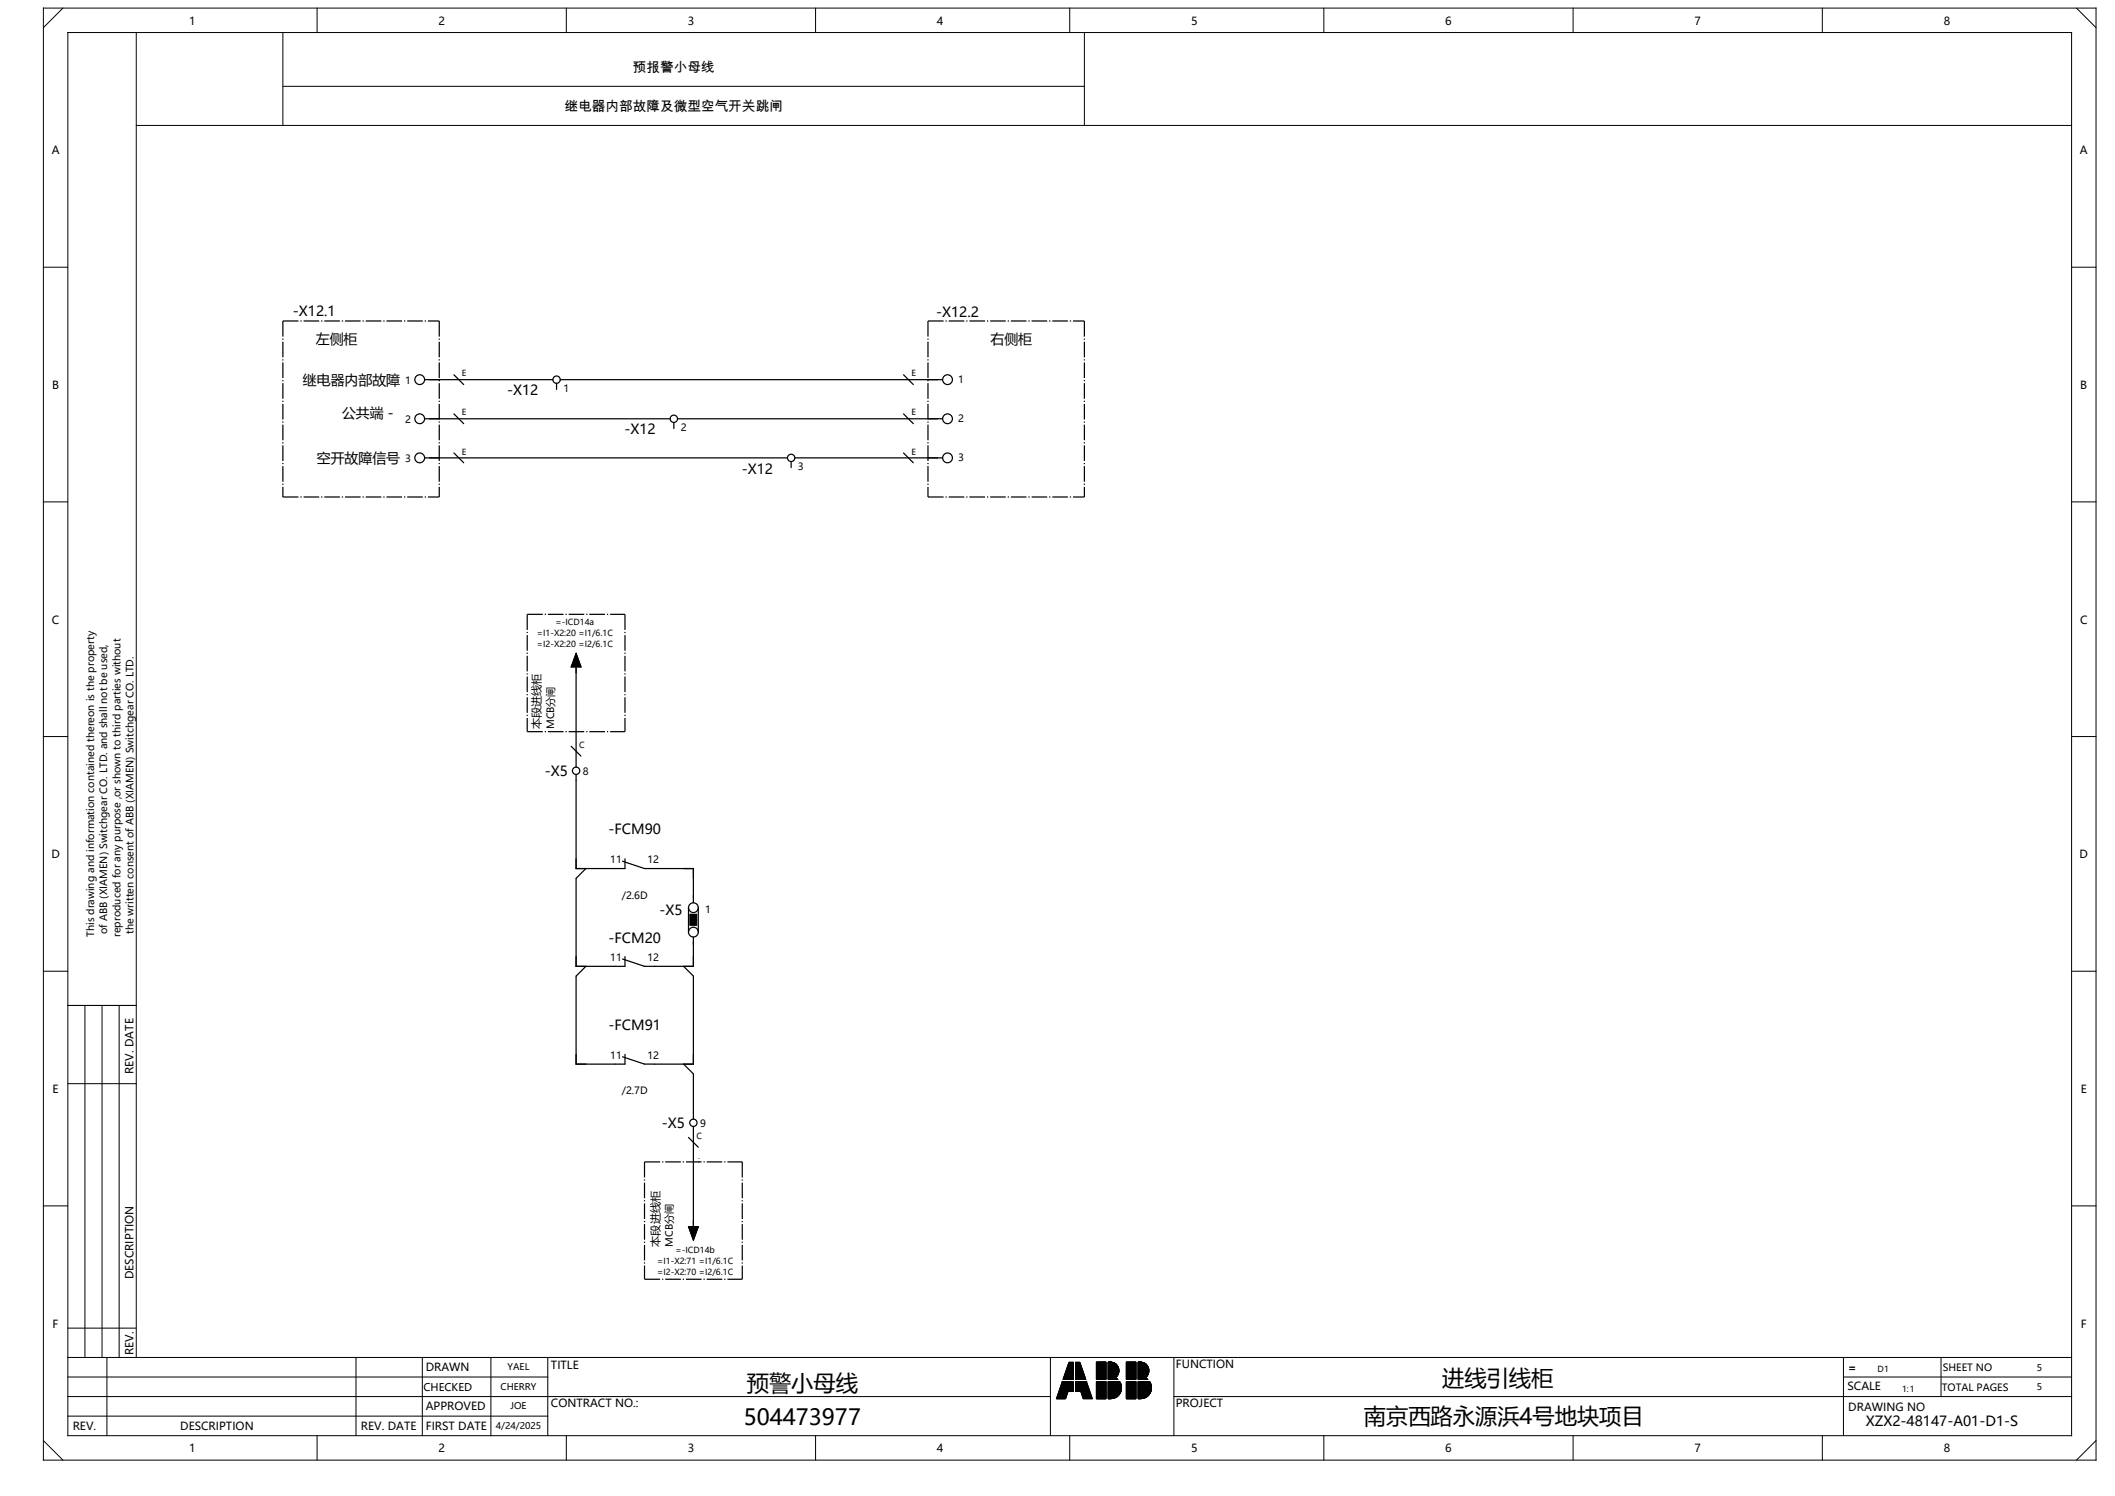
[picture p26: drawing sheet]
<svg xmlns="http://www.w3.org/2000/svg" width="297mm" height="210mm" viewBox="0 0 297 210" stroke-linecap="round" stroke-linejoin="round" font-family="sans-serif">
<defs><g id="words">
<g font-size="3.1">
<text x="104.9" y="195.2">预警小母线</text>
<text x="202.5" y="194.5">进线引线柜</text>
<text x="104.4" y="200">504473977</text>
<text x="191.5" y="199.9">南京西路永源浜4号地块项目</text>
</g>
<g font-size="2">
<text x="41.1" y="44.4">-X12.1</text>
<text x="131.5" y="44.5">-X12.2</text>
<text x="44.4" y="48.3">左侧柜</text>
<text x="139.1" y="48.3">右侧柜</text>
<text x="42.5" y="54.1">继电器内部故障</text>
<text x="48" y="58.7">公共端－</text>
<text x="71.2" y="55.5">-X12</text>
<text x="44.5" y="65.1">空开故障信号</text>
<text x="87.7" y="61">-X12</text>
<text x="104.2" y="66.5">-X12</text>
<text x="76.5" y="109">-X5</text>
<text x="85.4" y="117.1">-FCM90</text>
<text x="92.6" y="128.5">-X5</text>
<text x="85.4" y="132.4">-FCM20</text>
<text x="85.4" y="144.6">-FCM91</text>
<text x="93" y="158.4">-X5</text>
<text x="262" y="200.2">XZX2-48147-A01-D1-S</text>
</g>
<g font-size="1.9">
<text x="88.9" y="10.1">预报警小母线</text>
<text x="79.3" y="15.6">继电器内部故障及微型空气开关跳闸</text>
</g>
<g font-size="1.6">
<text x="26.6" y="3.5">1</text>
<text x="61.6" y="3.5">2</text>
<text x="96.6" y="3.5">3</text>
<text x="131.6" y="3.5">4</text>
<text x="167.3" y="3.5">5</text>
<text x="202.9" y="3.5">6</text>
<text x="237.9" y="3.5">7</text>
<text x="272.9" y="3.5">8</text>
<text x="7.3" y="21.7">A</text>
<text x="292.1" y="21.7">A</text>
<text x="7.3" y="54.6">B</text>
<text x="292.1" y="54.6">B</text>
<text x="7.3" y="87.5">C</text>
<text x="292.1" y="87.5">C</text>
<text x="75.9" y="102.4" transform="rotate(-90 75.9 102.4)">本段进线柜</text>
<text x="7.2" y="120.5">D</text>
<text x="292" y="120.5">D</text>
<text x="7.4" y="153.4">E</text>
<text x="18.7" y="150.7" transform="rotate(-90 18.7 150.7)">REV. DATE</text>
<text x="292.2" y="153.4">E</text>
<text x="18.7" y="179.6" transform="rotate(-90 18.7 179.6)">DESCRIPTION</text>
<text x="92.6" y="175" transform="rotate(-90 92.6 175)">本段进线柜</text>
<text x="7.4" y="186.4">F</text>
<text x="18.7" y="190.2" transform="rotate(-90 18.7 190.2)">REV.</text>
<text x="165.1" y="192">FUNCTION</text>
<text x="292.2" y="186.4">F</text>
<text x="59.8" y="192.5">DRAWN</text>
<text x="59.8" y="198">APPROVED</text>
<text x="77.4" y="192.2">TITLE</text>
<text x="77.4" y="197.5">CONTRACT NO.:</text>
<text x="165.1" y="197.5">PROJECT</text>
<text x="259.4" y="195.1">SCALE</text>
<text x="259.6" y="192.5">=</text>
<text x="10.2" y="200.8">REV.</text>
<text x="25.3" y="200.8">DESCRIPTION</text>
<text x="26.6" y="203.9">1</text>
<text x="50.7" y="200.8">REV. DATE</text>
<text x="59.8" y="200.7">FIRST DATE</text>
<text x="61.6" y="203.9">2</text>
<text x="96.6" y="203.9">3</text>
<text x="131.6" y="203.9">4</text>
<text x="167.3" y="203.9">5</text>
<text x="202.9" y="203.9">6</text>
<text x="237.9" y="203.9">7</text>
<text x="259.6" y="198">DRAWING NO</text>
<text x="272.9" y="203.9">8</text>
</g>
<text font-size="1.5" x="59.5" y="195.2">CHECKED</text>
<g font-size="1.4">
<text x="56.9" y="53.9">1</text>
<text x="134.5" y="53.8">1</text>
<text x="56.9" y="59.3">2</text>
<text x="79.1" y="55.1">1</text>
<text x="134.5" y="59.3">2</text>
<text x="56.9" y="64.8">3</text>
<text x="95.6" y="60.5">2</text>
<text x="134.5" y="64.7">3</text>
<text x="112.1" y="66">3</text>
<text x="77.8" y="102.4" transform="rotate(-90 77.8 102.4)">MCB分闸</text>
<text x="81.9" y="108.8">8</text>
<text x="85.7" y="121.1">11</text>
<text x="90.9" y="121.1">12</text>
<text x="13.2" y="131.5" transform="rotate(-90 13.2 131.5)">This drawing and information contained thereon is the property</text>
<text x="15.1" y="131.1" transform="rotate(-90 15.1 131.1)">of ABB (XIAMEN) Switchgear CO. LTD. and shall not be used,</text>
<text x="16.9" y="131.5" transform="rotate(-90 16.9 131.5)">reproduced for any purpose ,or shown to third parties without</text>
<text x="18.8" y="131.1" transform="rotate(-90 18.8 131.1)">the written consent of ABB (XIAMEN) Switchgear CO. LTD.</text>
<text x="87.3" y="126.2">/2.6D</text>
<text x="99" y="128.2">1</text>
<text x="85.7" y="134.9">11</text>
<text x="90.9" y="134.9">12</text>
<text x="85.7" y="148.6">11</text>
<text x="90.9" y="148.6">12</text>
<text x="87.3" y="153.6">/2.7D</text>
<text x="98.3" y="158.2">9</text>
<text x="94.5" y="175" transform="rotate(-90 94.5 175)">MCB分闸</text>
<text x="272.7" y="195.3">TOTAL PAGES</text>
<text x="272.8" y="192.5">SHEET NO</text>
</g>
<g font-size="1.3">
<text x="70.3" y="195.1">CHERRY</text>
<text x="71.3" y="192.3">YAEL</text>
<text x="71.7" y="197.8">JOE</text>
<text x="286" y="192.4">5</text>
<text x="286" y="195.2">5</text>
<text x="69.6" y="200.6">4/24/2025</text>
</g>
<g font-size="1.2">
<text x="64.9" y="52.8">E</text>
<text x="128" y="52.8">E</text>
<text x="64.9" y="58.3">E</text>
<text x="128" y="58.3">E</text>
<text x="64.9" y="63.8">E</text>
<text x="128" y="63.8">E</text>
<text x="75.4" y="89.3">=I1-X2:20 =I1/6.1C</text>
<text x="78" y="87.7">=-ICD14a</text>
<text x="75.4" y="90.8">=I2-X2:20 =I2/6.1C</text>
<text x="81.3" y="105">C</text>
<text x="97.8" y="159.9">C</text>
<text x="92.3" y="177.5">=I1-X2:71 =I1/6.1C</text>
<text x="92.3" y="179">=I2-X2:70 =I2/6.1C</text>
<text x="94.9" y="175.9">=-ICD14b</text>
<text x="263.7" y="192.6">D1</text>
<text x="267.1" y="195.4">1:1</text>
</g>
<text font-size="1" x="98.1" y="163.1">;</text>
</g></defs>
<g fill="none" stroke="#000" stroke-width=".14">
<path d="M6.1 1.1h288.2v203.9h-288.2zM8.8 1.1l-2.7 2.8M9.5 4.6h281.4v196.9h-281.4zM19.1 4.6v186M19.1 17.6h271.8M39.7 4.6v13M39.7 12.1h112.6M44.5 1.1v3.5M79.5 1.1v3.5M114.5 1.1v3.5M150.2 1.1v3.5M152.3 4.6v13"/>
<path d="M185.9 1.1v3.5M220.9 1.1v3.5M255.9 1.1v3.5M291.6 1.1l2.7 2.8M6.1 37.5h3.4M290.9 37.5h3.4M6.1 70.5h3.4M290.9 70.5h3.4M6.1 103.4h3.4M290.9 103.4h3.4M6.1 136.3h3.4M96.9 128.4h.9v1.5h-.9z"/>
<path d="M290.9 136.3h3.4M9.5 141.1h9.6M9.5 152.1h9.6M11.9 141.1v49.5M14.3 141.1v49.5M16.7 141.1v49.5M6.1 169.3h3.4M290.9 169.3h3.4M9.5 198.8h67.4M9.5 196h138M9.5 193.3h67.4M9.5 190.6h281.4"/>
<path d="M9.5 186.4h9.6M15 190.6v10.9M50 190.6v10.9M59.3 190.6v10.9M68.9 190.6v11M76.9 190.6v10.9M147.5 190.6v10.9M149.2 194l-.8 2.3h1.2l.4-1M149.2 194h1.5v1.3h-.7M149.2 194l.8 1.3M150.1 191.2h.6v2.4h-1.4zM151 191.2h.6l.9 2.4h-1.5z"/>
<path d="M152.6 194l.8 2.3h-1.3l-.3-1M152.6 194h-1.6v1.3h.8M152.6 194l-.8 1.3M154 191.2h1.3v2.4h-1.3zM154 193.9h1.3v2.4h-1.3zM155.6 194h1.6M155.6 191.2h.6M155.6 192.6h1.5M155.6 191.7h1.3M155.6 191.8h1.4M155.6 191.9h1.4M155.6 192h1.5"/>
<path d="M155.6 192.1h1.5M155.6 192.2h1.5M155.6 192.3h1.5M155.6 192.7h1.5M155.6 192.8h1.5M155.6 192.8h1.4M155.6 192.9h1.4M155.6 193h1.4M155.6 193.1h1.3M155.6 191.6h1.2M155.6 191.4h.9M155.6 191.4h1"/>
<path d="M155.6 191.5h1.1M155.6 191.3h.8M155.6 193.2h1.2M155.6 195.2h1.8M155.6 194.3h1.8M155.6 194.4h1.8M155.6 194.1h1.7M155.6 194.2h1.7M155.6 194.2h1.8M155.6 193.5h1.2M155.6 194h1.7M155.6 194.5h1.8"/>
<path d="M155.6 194.5h1.9M155.6 194.6h1.9M155.6 194.7h1.9M155.6 194.8h1.9M155.6 194.9h1.9M155.6 195h1.9M155.6 195.1h1.9M155.6 195.5h1.7M155.6 195.6h1.7M155.6 195.6h1.6M155.6 195.7h1.6M155.6 195.8h1.5"/>
<path d="M155.6 195.9h1.5M155.6 195.9h1.4M155.6 196h1.3M155.6 196.1h1.2M155.6 195.3h1.8M155.6 195.4h1.8M155.6 193.3h1.2M155.6 193.3h1.1M155.6 193.4h1M155.6 193.5h1.1M155.6 196.1h1.1M155.6 196.2h1"/>
<path d="M155.6 196.3h.8M155.6 192.4h1.5M155.6 192.5h1.5M155.9 191.2a1.2 1.2 0 0 1 1.2 .9 1.2 1.2 0 0 1-.5 1.3M155.9 191.2h.1M155.9 191.2h-.3v2.4h1.3M155.9 191.2h.3M156.2 191.2l.2 .1M156.4 191.3l.1 .1M156.4 196.3h-.5M156.5 191.4h.1M156.6 193.4l.1 .1"/>
<path d="M156.6 196.2l-.2 .1M156.6 193.4l.3 .2M156.6 191.4l.1 .1M156.7 193.3l-.1 .1M156.7 193.5h.1M156.7 196.1l-.1 .1M156.7 191.5l.1 .1M156.8 193.3h-.1M156.8 191.6l.1 .1M156.8 193.5l.1 .1M156.8 196.1h-.1M156.8 193.2v.1"/>
<path d="M156.9 191.7h.1M156.9 193.1l-.1 .1M156.9 191.7l.1 .1M156.9 196l-.1 .1M156.9 193.1h.1M157 191.8v.1M157 193l-.1 .1M157 191.9h.1M157 195.9l-.1 .1M157 192.9v.1M157 191.9l.1 .1M157 192.8v.1"/>
<path d="M157.1 192v.1M157.1 192.8h-.1M157.1 195.9h-.1M157.1 192.1h.1M157.1 192.7v.1M157.1 192.1v.1M157.1 192.6v.1M157.1 192.2v.1M157.1 192.6h.1M157.1 192.3v.1M157.1 192.5v.1M157.1 192.4h.1"/>
<path d="M157.1 192.4v.1M157.1 195.8v.1M157.2 195.7l-.1 .1M157.2 193.9a1.54 1.54 0 0 1-1.3 2.4M157.2 193.9h-1.6v2.4h.3M157.2 193.9v.1M157.2 194h.1M157.2 195.6v.1M157.3 194v.1M157.3 195.6h-.1M157.3 194.1v.1M157.3 195.5v.1"/>
<path d="M157.3 194.2h.1M157.4 195.4l-.1 .1M157.4 194.2v.1M157.4 195.4h.1M157.4 194.3v.1M157.4 195.3v.1M157.4 194.4v.1M157.4 195.2v.1M157.4 194.5h.1M157.4 195.2h.1M157.5 194.5v.1M157.5 195.1l-.1 .1"/>
<path d="M157.5 194.6v.1M157.5 195v.1M157.5 194.7h.1M157.5 194.9v.1M157.5 194.7v.1M157.5 194.9h.1M157.5 194.8v.1M158.2 191.2h1.3v2.4h-1.3zM158.2 193.9h1.3v2.4h-1.3zM159.8 194h1.6M159.8 191.2h.6M159.8 192.6h1.5"/>
<path d="M159.8 191.7h1.3M159.8 191.8h1.4M159.8 191.9h1.4M159.8 192h1.5M159.8 192.1h1.5M159.8 192.2h1.5M159.8 192.3h1.5M159.8 192.7h1.5M159.8 192.8h1.5M159.8 192.8h1.4M159.8 192.9h1.4M159.8 193h1.4"/>
<path d="M159.8 193.1h1.3M159.8 191.6h1.2M159.8 191.4h.9M159.8 191.4h1M159.8 191.5h1.1M159.8 191.3h.8M159.8 193.2h1.2M159.8 195.2h1.9M159.8 195.2h1.8M159.8 194.3h1.8M159.8 194.4h1.8M159.8 194.1h1.7"/>
<path d="M159.8 194.2h1.8M159.8 193.5h1.2M159.8 194h1.7M159.8 194.5h1.9M159.8 194.6h1.9M159.8 194.7h1.9M159.8 194.8h1.9M159.8 194.9h1.9M159.8 195h1.9M159.8 195.1h1.9M159.8 195.5h1.7M159.8 195.6h1.7"/>
<path d="M159.8 195.6h1.6M159.8 195.7h1.6M159.8 195.8h1.5M159.8 195.9h1.5M159.8 195.9h1.4M159.8 196h1.3M159.8 196.1h1.2M159.8 195.3h1.8M159.8 195.4h1.8M159.8 193.3h1.2M159.8 193.3h1.1M159.8 193.4h1"/>
<path d="M159.8 193.5h1.1M159.8 196.1h1.1M159.8 196.2h1M159.8 196.3h.8M159.8 192.4h1.5M159.8 192.5h1.5M160.1 191.2a1.2 1.2 0 0 1 1.2 .9 1.2 1.2 0 0 1-.5 1.3M160.1 191.2h.1M160.1 191.2h-.3v2.4h1.3M160.1 191.2h.3M160.4 191.2l.2 .1M160.6 191.3l.1 .1"/>
<path d="M160.6 196.3h-.4M160.7 191.4h.1M160.8 193.4l.1 .1M160.8 196.2l-.2 .1M160.8 193.4l.3 .2M160.8 191.4l.1 .1M160.9 193.3l-.1 .1M160.9 193.5h.1M160.9 196.1l-.1 .1M160.9 191.5l.1 .1M161 193.3h-.1M161 191.6l.1 .1"/>
<path d="M161 193.5l.1 .1M161 196.1h-.1M161 193.2v.1M161.1 191.7h.1M161.1 193.1l-.1 .1M161.1 191.7l.1 .1M161.1 196l-.1 .1M161.1 193.1h.1M161.2 191.8v.1M161.2 193l-.1 .1M161.2 191.9h.1M161.2 195.9l-.1 .1"/>
<path d="M161.2 192.9v.1M161.2 191.9l.1 .1M161.2 192.8v.1M161.3 192v.1M161.3 192.8h-.1M161.3 195.9h-.1M161.3 192.1h.1M161.3 192.7v.1M161.3 192.1v.1M161.3 192.6v.1M161.3 192.2v.1M161.3 192.6h.1"/>
<path d="M161.3 192.3v.1M161.3 192.5v.1M161.3 192.4h.1M161.3 192.4v.1M161.3 195.8v.1M161.4 195.7l-.1 .1M161.4 193.9a1.54 1.54 0 0 1-1.2 2.4M161.4 193.9h-1.6v2.4h.4M161.4 193.9v.1M161.4 194h.1M161.4 195.6v.1M161.5 194v.1"/>
<path d="M161.5 195.6h-.1M161.5 194.1l.1 .1M161.5 195.5v.1M161.6 194.2h.1M161.6 195.4l-.1 .1M161.6 194.2v.1M161.6 195.4h.1M161.6 194.3v.1M161.6 195.3v.1M161.6 194.4l.1 .1M161.6 195.2v.1M161.7 194.5h.1"/>
<path d="M161.7 195.2h-.1M161.7 194.5v.1M161.7 195.1v.1M161.7 194.6v.1M161.7 195v.1M161.7 194.9v.1M161.7 194.7h.1M161.7 194.9h.1M161.7 194.7v.1M161.7 194.8v.1M164.8 196h126.1M164.8 190.6v10.9"/>
<path d="M258.9 193.3h32M258.9 190.6v10.9M272.6 190.6v5.4M6.1 202.2l2.7 2.8M44.5 201.5v3.5M79.5 201.5v3.5M114.5 201.5v3.5M150.2 201.5v3.5M185.9 201.5v3.5M220.9 201.5v3.5M255.9 201.5v3.5M294.3 202.2l-2.7 2.8"/>
</g>
<g fill="#000" stroke="#000" stroke-width=".14">
<path d="M80.9 91.7l.7 1.9h-1.4zM96.9 128.4h.9v1.5h-.9zM96.7 172.2h1.4l-.7 1.9zM149.2 194h1.5v1.3h-.7zM149.2 194l.8 1.3-.4 1h-1.2zM150.1 191.2h.6v2.4h-1.4zM151 191.2h.6l.9 2.4h-1.5zM151 194h1.6l-.8 1.3h-.8zM152.6 194l.8 2.3h-1.3l-.3-1zM154 191.2h1.3v2.4h-1.3zM154 193.9h1.3v2.4h-1.3zM155.6 192.6h1.5z"/>
<path d="M155.6 191.7l1.4 .1zM155.6 191.8l1.4 .1zM155.6 191.9h1.4zM155.6 191.9l1.5 .1zM155.6 192l1.5 .1zM155.6 192.1h1.5zM155.6 192.1l1.5 .1zM155.6 192.2l1.5 .1zM155.6 191.7h1.3zM155.6 192.7h1.5zM155.6 192.8h1.5zM155.6 192.8h1.4z"/>
<path d="M155.6 192.9h1.4zM155.6 193h1.4zM155.6 191.6l1.3 .1zM155.6 191.4h1zM155.6 191.4l1.1 .1zM155.6 191.5l1.2 .1zM155.6 191.2h.6zM155.6 191.2l.8 .1zM155.6 191.3l.9 .1zM155.6 193.1h1.3zM155.6 195.2h1.8zM155.6 194.3l1.8 .1z"/>
<path d="M155.6 194.1l1.7 .1zM155.6 194.2h1.8zM155.6 194.2l1.8 .1zM155.6 193.5h1.2l.1 .1h-1.3zM155.6 193.9l1.6 .1zM155.6 194h1.7zM155.6 194l1.7 .1zM155.6 194.4l1.8 .1zM155.6 194.5h1.9zM155.6 194.5l1.9 .1zM155.6 194.6l1.9 .1zM155.6 194.7h1.9z"/>
<path d="M155.6 194.7l1.9 .1zM155.6 194.8h1.9zM155.6 194.9h1.9zM155.6 195h1.9zM155.6 195.1h1.9zM155.6 195.5h1.7zM155.6 195.6h1.7zM155.6 195.6h1.6zM155.6 195.7h1.6zM155.6 195.8h1.5zM155.6 195.9h1.5zM155.6 195.9h1.4z"/>
<path d="M155.6 196h1.3zM155.6 195.3h1.8zM155.6 195.4h1.8zM155.6 193.2h1.2zM155.6 193.3h1.2zM155.6 193.3h1.1zM155.6 193.4l1.1 .1zM155.6 193.5h1.2zM155.6 196.1h1.2zM155.6 196.1h1.1zM155.6 196.2h1zM155.6 196.3h.8z"/>
<path d="M155.6 192.3l1.5 .1zM155.6 192.4h1.5zM155.6 192.5h1.5zM158.2 191.2h1.3v2.4h-1.3zM158.2 193.9h1.3v2.4h-1.3zM159.8 195.2h1.9zM159.8 194h1.7zM159.8 194.3l1.8 .1zM159.8 194.2l1.8 .1zM159.8 194.2h1.8zM159.8 194.1l1.8 .1zM159.8 194l1.7 .1z"/>
<path d="M159.8 195.1h1.9zM159.8 195h1.9zM159.8 194.9h1.9zM159.8 194.8h1.9zM159.8 194.7l1.9 .1zM159.8 194.7h1.9zM159.8 194.6l1.9 .1zM159.8 194.5l1.9 .1zM159.8 194.5h1.9zM159.8 194.4l1.9 .1zM159.8 195.6h1.7zM159.8 195.5h1.7z"/>
<path d="M159.8 195.4h1.8zM159.8 195.3h1.8zM159.8 195.2h1.8zM159.8 193.1h1.3zM159.8 193.5h1.2l.1 .1h-1.3zM159.8 193.5h1.2zM159.8 193.4l1.1 .1zM159.8 193.3h1.1zM159.8 193.3h1.2zM159.8 193.2h1.2zM159.8 195.9h1.4zM159.8 196.3h.8z"/>
<path d="M159.8 196.2h1zM159.8 196.1h1.1zM159.8 196.1h1.2zM159.8 196h1.3zM159.8 193.9l1.6 .1zM159.8 195.9h1.5zM159.8 195.8h1.5zM159.8 195.7h1.6zM159.8 195.6h1.6zM159.8 191.9h1.4zM159.8 191.8l1.4 .1zM159.8 191.7l1.4 .1z"/>
<path d="M159.8 191.2l.8 .1zM159.8 191.2h.6zM159.8 191.6l1.3 .1zM159.8 191.5l1.2 .1zM159.8 191.4l1.1 .1zM159.8 191.4h1zM159.8 191.7h1.3zM159.8 191.3l.9 .1zM159.8 193h1.4zM159.8 192.9h1.4zM159.8 192.8h1.4zM159.8 192.6h1.5z"/>
<path d="M159.8 192.2l1.5 .1zM159.8 192.1l1.5 .1zM159.8 192.1h1.5zM159.8 192.3l1.5 .1zM159.8 192.5h1.5zM159.8 192.4h1.5zM159.8 192l1.5 .1zM159.8 192.7h1.5zM159.8 192.8h1.5zM159.8 191.9l1.5 .1z"/>
</g>
<g fill="none" stroke="#000" stroke-width=".17">
<path d="M59.6 53.3h18M59.6 58.8h34.5M63.7 52.6l1.4 1.4M63.7 58.1l1.4 1.4M78.2 53.8v.9M78.7 53.3h53.7M94.6 59.3v.9M95.1 58.8h37.3M126.9 52.6l1.4 1.4M126.9 58.1l1.4 1.4M59.6 64.3h51M63.7 63.6l1.4 1.4"/>
<path d="M111.1 64.8v.8M111.6 64.3h20.8M126.9 63.6l1.4 1.4M80.9 93.6v14.1M80.9 91.7l.7 1.9h-1.4zM80.2 104.8l1.4 1.3M80.9 108.7v13.2h6.9v-1.3M82.3 121.9l-1.4 1.4v12.3h6.9v-1.3M82.3 135.6l-1.4 1.4v12.4h6.9v-1.4M87.4 120.9l3.1 1h6.9v4.8M96 135.6l1.4 1.4v12.4h-6.9l-3.1-1.1M96.7 127.4v3.4"/>
<path d="M97.4 131.5v4.1h-6.9l-3.1-1M98.1 127.4v3.4M96 149.4l1.4 1.3v6.4M96.7 159.7l1.4 1.3M97.4 158.1v14.6M96.7 172.2h1.4l-.7 1.9z"/>
<circle cx="58.9" cy="58.8" r=".69"/>
<circle cx="58.9" cy="53.3" r=".69"/>
<circle cx="78.2" cy="53.3" r=".51"/>
<circle cx="94.6" cy="58.8" r=".51"/>
<circle cx="133.1" cy="58.8" r=".69"/>
<circle cx="133.1" cy="53.3" r=".69"/>
<circle cx="58.9" cy="64.3" r=".69"/>
<circle cx="111.1" cy="64.3" r=".51"/>
<circle cx="133.1" cy="64.3" r=".69"/>
<circle cx="80.9" cy="108.2" r=".51"/>
<circle cx="97.4" cy="127.4" r=".69"/>
<circle cx="97.4" cy="130.8" r=".69"/>
<circle cx="97.4" cy="157.6" r=".51"/>
</g>
<g fill="none" stroke="#000" stroke-width=".17" stroke-dasharray="2.2 .3 .2 .3" stroke-linecap="butt">
<path d="M39.7 45.1h22M39.7 45.1v24.7M61.7 45.1v24.7M130.3 45.1h22M130.3 45.1v24.7M152.3 45.1v24.7M39.7 69.8h22M130.3 69.8h22M74 86.2h13.8M74 86.2v16.5M87.8 86.2v16.5M74 102.7h13.8"/>
<path d="M90.5 179.6h13.7M90.5 163.1h13.7M90.5 163.1v16.5M104.2 163.1v16.5"/>
</g>
<use href="#words"/>
</svg>
